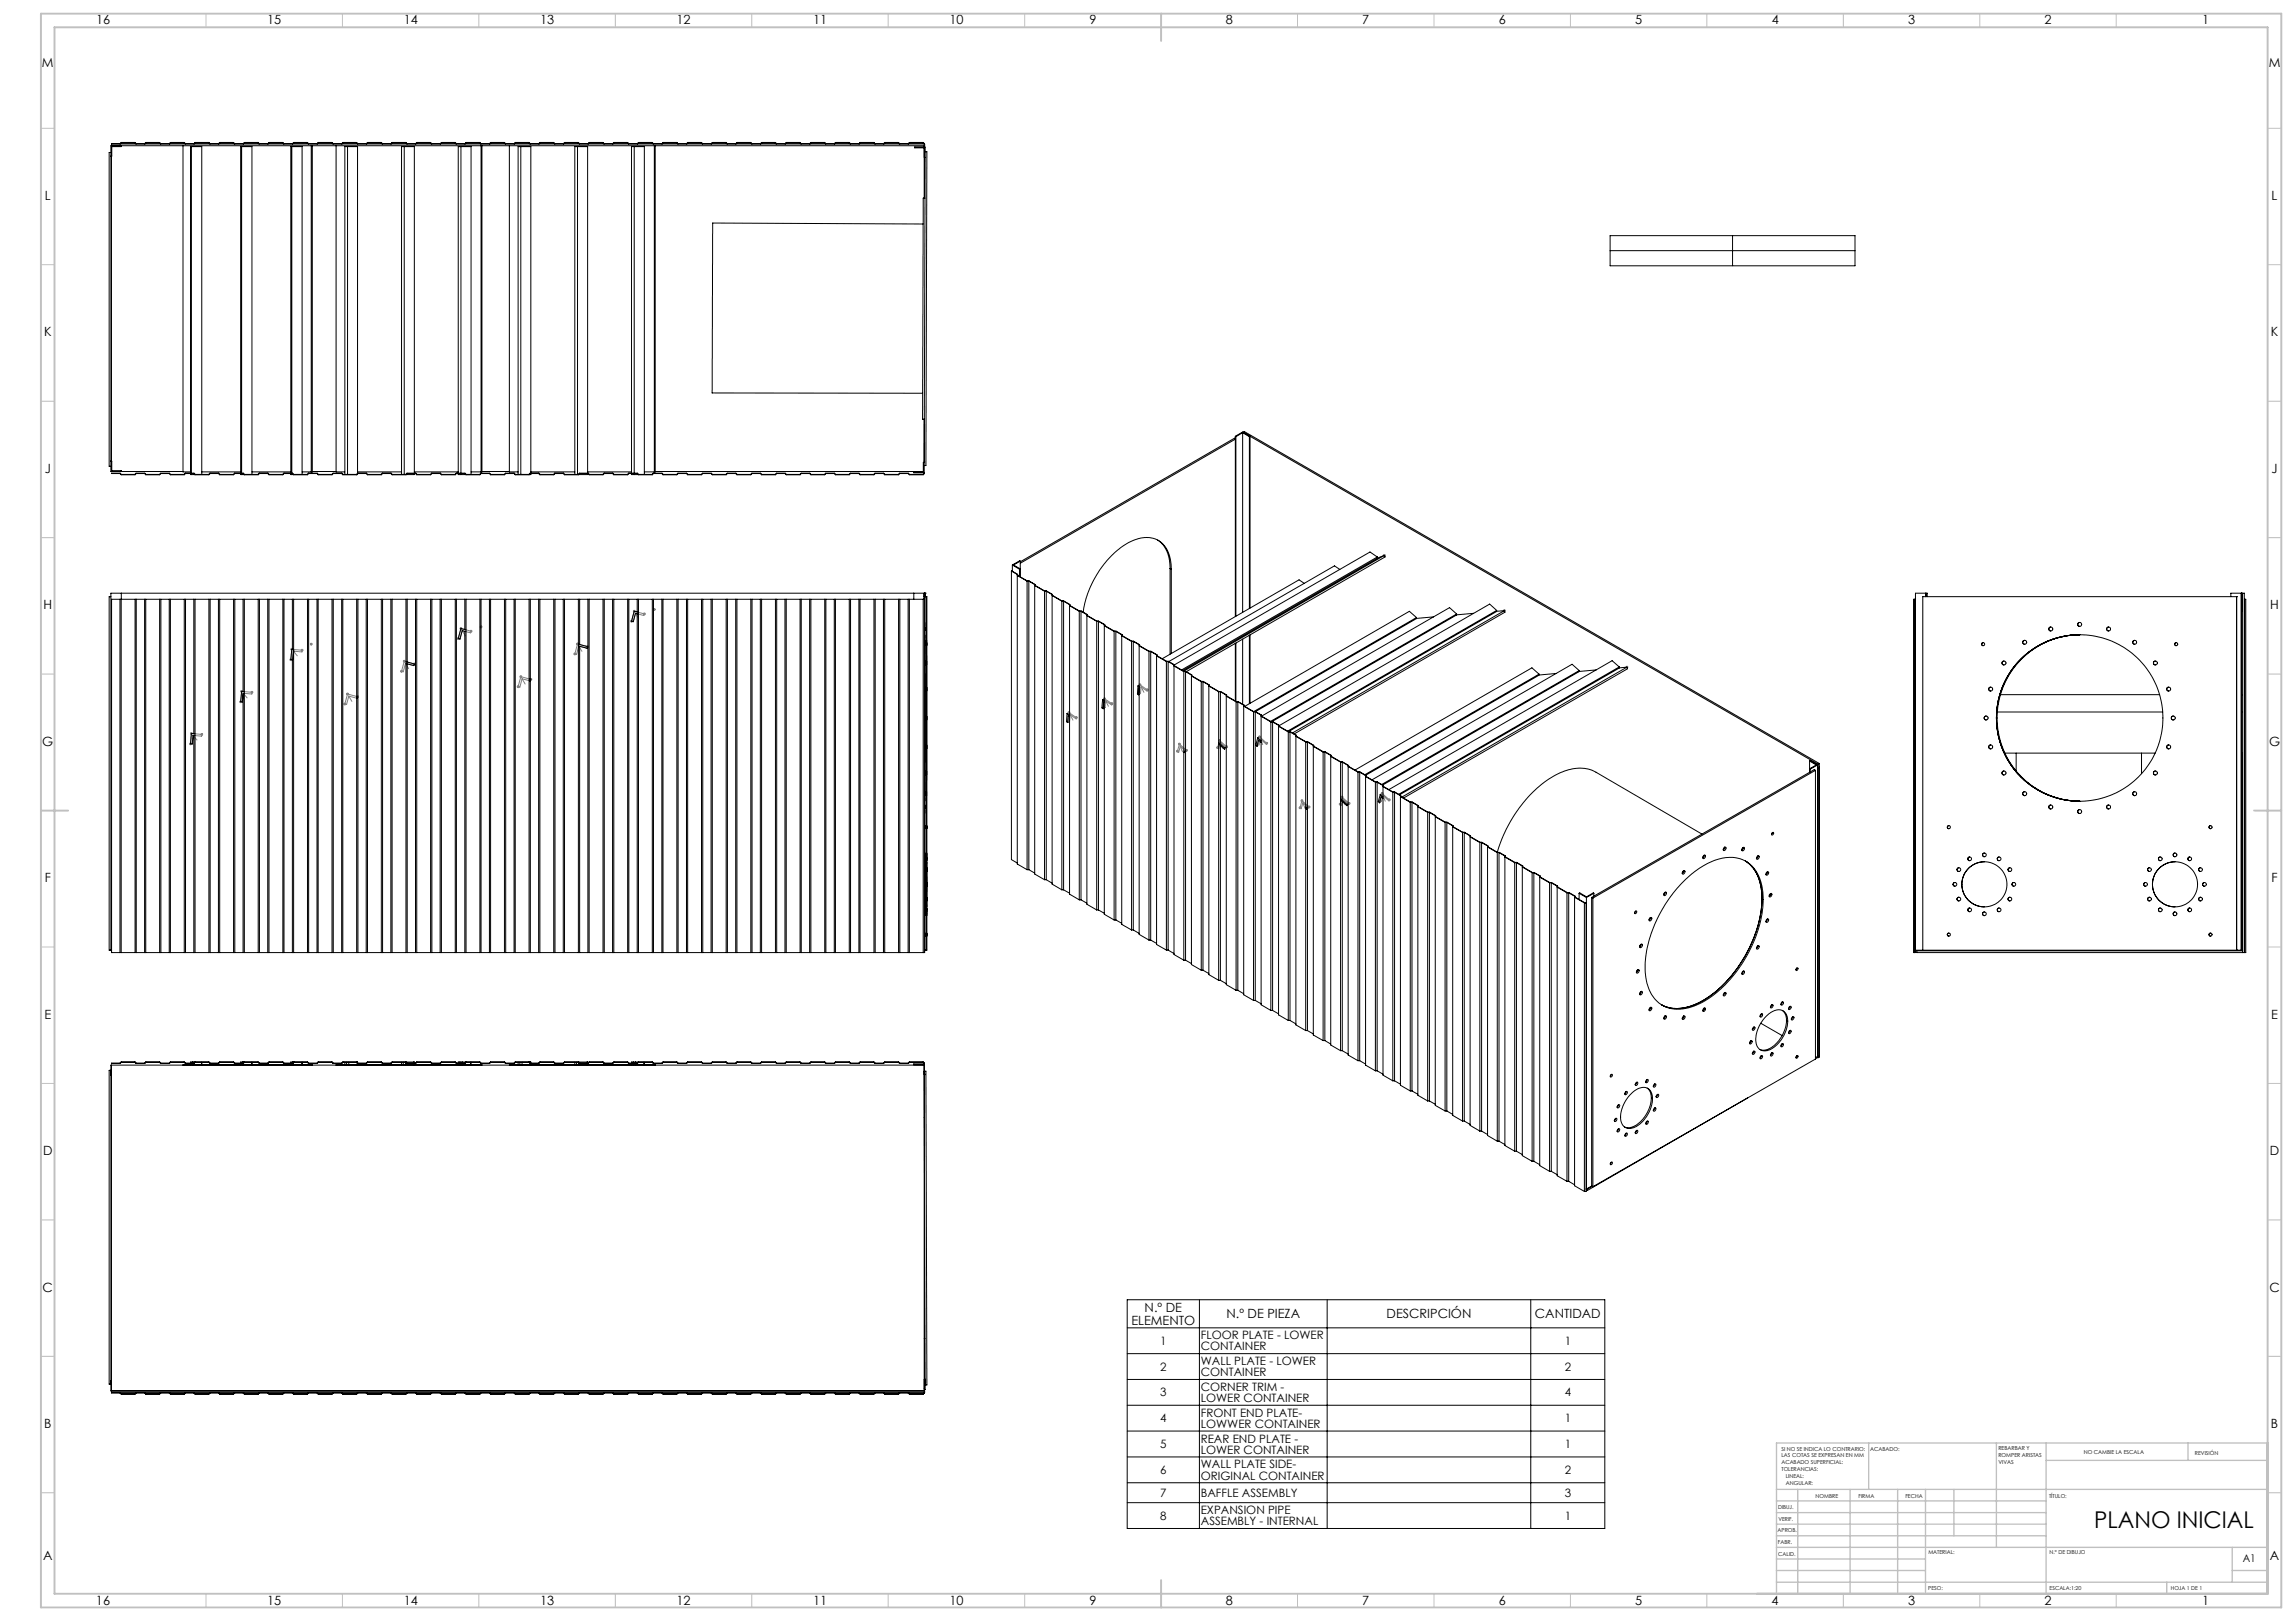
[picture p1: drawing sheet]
<svg xmlns="http://www.w3.org/2000/svg" width="841mm" height="594mm" viewBox="0 0 841 594" stroke-linecap="round" stroke-linejoin="round" font-family="sans-serif">
<defs><g id="words">
<text font-size="8.5" x="767.4" y="559.8">PLANO INICIAL</text>
<g font-size="4.7">
<text x="35.2" y="9">16</text>
<text x="97.9" y="9">15</text>
<text x="147.9" y="9">14</text>
<text x="197.9" y="9">13</text>
<text x="247.9" y="9">12</text>
<text x="297.9" y="9">11</text>
<text x="347.9" y="9">10</text>
<text x="399.2" y="9">9</text>
<text x="449.2" y="9">8</text>
<text x="499.2" y="9">7</text>
<text x="549.2" y="9">6</text>
<text x="599.2" y="9">5</text>
<text x="649.2" y="9">4</text>
<text x="699.2" y="9">3</text>
<text x="749.2" y="9">2</text>
<text x="807" y="9">1</text>
<text x="15.4" y="24.7">M</text>
<text x="831.4" y="24.7">M</text>
<text x="16.5" y="73.3">L</text>
<text x="832.4" y="73.3">L</text>
<text x="16.1" y="123.3">K</text>
<text x="832.1" y="123.3">K</text>
<text x="16.4" y="173.2">J</text>
<text x="832.4" y="173.2">J</text>
<text x="15.9" y="223.3">H</text>
<text x="831.9" y="223.3">H</text>
<text x="15.5" y="273.3">G</text>
<text x="831.5" y="273.3">G</text>
<text x="16.4" y="323.3">F</text>
<text x="832.4" y="323.3">F</text>
<text x="16.3" y="373.3">E</text>
<text x="832.3" y="373.3">E</text>
<text x="15.8" y="423.2">D</text>
<text x="831.8" y="423.2">D</text>
<text x="15.6" y="473.3">C</text>
<text x="831.6" y="473.3">C</text>
<text x="414.6" y="485.4">ELEMENTO</text>
<text x="419.4" y="480.9">N.º DE</text>
<text x="449.4" y="483.1">N.º DE PIEZA</text>
<text x="508.1" y="483.1">DESCRIPCIÓN</text>
<text x="562.5" y="483.1">CANTIDAD</text>
<text x="16.2" y="523.3">B</text>
<text x="832.2" y="523.3">B</text>
<text x="15.8" y="571.8">A</text>
<text x="831.8" y="571.8">A</text>
<text x="35.2" y="588">16</text>
<text x="97.9" y="588">15</text>
<text x="147.9" y="588">14</text>
<text x="197.9" y="588">13</text>
<text x="247.9" y="588">12</text>
<text x="297.9" y="588">11</text>
<text x="347.9" y="588">10</text>
<text x="399.2" y="588">9</text>
<text x="449.2" y="588">8</text>
<text x="499.2" y="588">7</text>
<text x="549.2" y="588">6</text>
<text x="599.2" y="588">5</text>
<text x="649.2" y="588">4</text>
<text x="699.2" y="588">3</text>
<text x="749.2" y="588">2</text>
<text x="807" y="588">1</text>
</g>
<g font-size="4.2">
<text x="440" y="490.8">FLOOR PLATE - LOWER</text>
<text x="425.1" y="492.8">1</text>
<text x="440" y="494.9">CONTAINER</text>
<text x="573.4" y="492.8">1</text>
<text x="425.1" y="502.3">2</text>
<text x="440" y="500.2">WALL PLATE - LOWER</text>
<text x="573.4" y="502.3">2</text>
<text x="440" y="504.3">CONTAINER</text>
<text x="440" y="509.7">CORNER TRIM -</text>
<text x="425.1" y="511.7">3</text>
<text x="440" y="513.8">LOWER CONTAINER</text>
<text x="573.4" y="511.7">4</text>
<text x="425.1" y="521.2">4</text>
<text x="440" y="519.1">FRONT END PLATE-</text>
<text x="573.4" y="521.2">1</text>
<text x="440" y="523.2">LOWWER CONTAINER</text>
<text x="425.1" y="530.6">5</text>
<text x="440" y="528.6">REAR END PLATE -</text>
<text x="440" y="532.7">LOWER CONTAINER</text>
<text x="573.4" y="530.6">1</text>
<text x="440" y="538.1">WALL PLATE SIDE-</text>
<text x="425.1" y="540.1">6</text>
<text x="440" y="542.2">ORIGINAL CONTAINER</text>
<text x="573.4" y="540.1">2</text>
<text x="425.1" y="548.5">7</text>
<text x="440" y="548.5">BAFFLE ASSEMBLY</text>
<text x="573.4" y="548.5">3</text>
<text x="425.1" y="556.9">8</text>
<text x="440" y="554.8">EXPANSION PIPE</text>
<text x="573.4" y="556.9">1</text>
<text x="440" y="558.9">ASSEMBLY - INTERNAL</text>
</g>
<text font-size="3.9" x="821.9" y="572.5">A1</text>
<g font-size="2">
<text x="652.8" y="531.6">SI NO SE INDICA LO CONTRARIO:</text>
<text x="685.4" y="531.6">ACABADO:</text>
<text x="732.3" y="531.5">REBARBAR Y</text>
<text x="732.3" y="534">ROMPER ARISTAS</text>
<text x="763.6" y="533">NO CAMBIE LA ESCALA</text>
<text x="804.3" y="533.2">REVISIÓN</text>
<text x="652.8" y="534.1">LAS COTAS SE EXPRESAN EN MM</text>
<text x="652.8" y="536.6">ACABADO SUPERFICIAL:</text>
<text x="652.8" y="539.1">TOLERANCIAS:</text>
<text x="732.3" y="536.5">VIVAS</text>
<text x="654.4" y="541.6">LINEAL:</text>
<text x="654.4" y="544.1">ANGULAR:</text>
<text x="665.3" y="549">NOMBRE</text>
<text x="681" y="548.9">FIRMA</text>
<text x="698.2" y="548.9">FECHA</text>
<text x="750.9" y="548.9">TÍTULO:</text>
<text x="651.6" y="553.1">DIBUJ.</text>
<text x="651.7" y="557.3">VERIF.</text>
<text x="651.4" y="561.4">APROB.</text>
<text x="651.5" y="565.8">FABR.</text>
<text x="706.6" y="569.5">MATERIAL:</text>
<text x="751.1" y="569.5">N.º DE DIBUJO</text>
<text x="651.7" y="570.1">CALID.</text>
<text x="706.6" y="582.5">PESO:</text>
<text x="751.1" y="582.6">ESCALA:1:20</text>
<text x="795.5" y="582.6">HOJA 1 DE 1</text>
</g>
</g></defs>
<g fill="none" stroke="#808080" stroke-width=".37">
<path d="M506.8 203.5h1M506.9 203.2l.7 .7M507.3 203v1M507.6 203.2l-.7 .7M106.4 237.9h1M106.6 237.6l.7 .7M106.9 237.4v1M106.9 237.9l3.8 .4v.6l-3.2-.3-.3 3.2-.6-.1zM107.3 237.6l-.7 .7M110.2 238.3h1M110.3 237.9l.8 .7M110.7 237.8v1"/>
<path d="M111.1 237.9l-.8 .7M113.6 236h.9M113.7 235.7l.7 .7M114.1 235.5v1.1M114.4 235.7l-.7 .7M167.4 234h1.1M167.6 233.6l.7 .7M167.9 233.5v1M168.3 233.6l-.7 .7M168.4 230.3h1M168.6 230l.7 .7M168.9 229.8v1"/>
<path d="M168.9 230.3l3.7 1-.2 .6-3-.8-.8 3.1-.7-.2zM169.3 230l-.7 .7M172.1 231.3h1M172.3 231l.7 .7M172.6 230.8v1M173 231l-.7 .7M175.8 229.7h1M175.9 229.3l.7 .7M176.3 229.2v1M176.6 229.3l-.7 .7M210.1 239.6h1.1M210.3 239.3l.7 .7"/>
<path d="M210.6 239.1v1M211 239.3l-.7 .7M211.1 236h1M211.3 235.6l.7 .7M211.6 235.5v1M211.6 236l3.7 1-.1 .6-3.1-.9-.8 3.1-.7-.2zM212 235.6l-.7 .7M214.8 237h1M215 236.6l.7 .7M215.3 236.5v.9M215.7 236.6l-.7 .7M230.9 227.6h1.1"/>
<path d="M231.1 227.3l.7 .7M231.4 227.1v1M231.8 227.3l-.7 .7M231.9 224h1M232.1 223.6l.7 .7M232.4 223.5v1M232.4 224l3.7 1-.2 .6-3-.9-.8 3.1-.7-.2zM232.8 223.6l-.7 .7M235.6 225h1M235.8 224.6l.7 .7M236.1 224.5v1M236.5 224.6l-.7 .7"/>
<path d="M239.3 223.3h1M239.4 223l.7 .7M239.8 222.8v1.1M240.1 223l-.7 .7M550.8 223.8h1M550.9 223.4l.7 .7M551.3 223.2v1.1M551.6 223.4l-.7 .7M87.7 257.2h1M87.8 256.8l.7 .7M88 253.4h1M88.2 253l.7 .7"/>
<path d="M88.2 256.6v1.1M88.5 256.8l-.7 .7M88.5 252.9v1M88.5 253.4l3.8 .3v.6l-3.2-.2-.3 3.1h-.6zM88.9 253l-.7 .7M91.8 253.7h1M92 253.3l.7 .7M92.3 253.2v1M92.7 253.3l-.7 .7M106.1 241.7h1M106.2 241.4l.7 .7M106.6 241.2v1"/>
<path d="M106.9 241.4l-.7 .7M125.9 258h1M126 257.6l.7 .7M126.4 257.5v1M126.7 257.6l-.7 .7M126.9 254.3h.9M127 254l.7 .7M127.4 253.8v1M127.4 254.3l3.6 1-.1 .6-3.1-.8-.8 3.1-.6-.2zM127.7 254l-.7 .7M130.5 255.3h1.1M130.7 254.9l.7 .8"/>
<path d="M131 254.8v1M131.4 254.9l-.7 .8M146.6 246h1.1M146.8 245.6l.7 .7M147.1 245.5v1M147.5 245.6l-.7 .7M147.6 242.3h1M147.8 242l.7 .7M148.1 241.8v1M148.1 242.3l3.7 1-.1 .6-3.1-.8-.8 3.1-.7-.2zM148.5 242l-.7 .7M151.3 243.3h1"/>
<path d="M151.5 243l.7 .7M151.8 242.8v1M152.2 243l-.7 .7M189.4 251.6h1M189.5 251.3l.7 .7M189.9 251.1v1.1M190.2 251.3l-.7 .7M190.4 248h.9M190.5 247.6l.7 .7M190.9 248l3.6 .9-.1 .6-3.1-.8-.8 3.1-.6-.2zM190.9 247.5v1M191.2 247.6l-.7 .7"/>
<path d="M194 248.9h1.1M194.2 248.6l.7 .7M194.5 248.5v.9M194.9 248.6l-.7 .7M404 259h1M404.1 258.6l.7 .8M404.2 256h1M404.4 255.7l.7 .7M404.5 258.5v1M404.7 256l2.7 1.8v.5l-2.3-1.5-.1 2.5-.5-.3zM404.7 255.5v1M404.8 258.6l-.7 .8"/>
<path d="M405.1 255.7l-.7 .7M406.9 257.8h1M407.1 257.5l.7 .7M407.4 257.3v1M407.8 257.5l-.7 .7M417 253.9h1M417.2 253.5l.7 .7M417.2 250.9h1.1M417.4 250.6l.7 .7M417.5 253.4v1M417.7 250.4v1M417.7 250.9l2.7 1.9v.5l-2.3-1.6-.2 2.5-.4-.3z"/>
<path d="M417.9 253.5l-.7 .7M418.1 250.6l-.7 .7M419.9 252.8h1M420.1 252.4l.7 .7M420.4 252.3v1M420.8 252.4l-.7 .7M595.7 244.5h1M595.8 244.1l.7 .7M596.2 244v1M596.5 244.1l-.7 .7M69.3 272.6h1M69.5 272.2l.7 .7"/>
<path d="M69.6 268.8h1.1M69.8 268.4l.7 .7M69.8 272.1v1M70.1 268.3v1M70.1 268.8l3.8 .3v.7l-3.2-.3-.3 3.1h-.6zM70.2 272.2l-.7 .7M70.5 268.4l-.7 .7M73.4 269.1h1M73.6 268.8l.7 .7M73.9 268.6v1M74.3 268.8l-.7 .7M391 264.1h1"/>
<path d="M391.2 263.7l.7 .7M391.2 261.1h1.1M391.4 260.8l.7 .7M391.5 263.6v1M391.7 260.6v1M391.7 261.1l2.7 1.9v.4l-2.3-1.5-.2 2.5-.4-.3zM391.9 263.7l-.7 .7M392.1 260.8l-.7 .7M393.9 263h1M394.1 262.6l.7 .7M394.4 262.4v1M394.8 262.6l-.7 .7"/>
<path d="M431 275.3h1M431.1 274.9l.7 .7M431.5 274.8v1M431.7 272.7h1M431.8 274.9l-.7 .7M431.8 272.3l.7 .7M432.2 272.2v.9M432.2 272.7l2.6 2.2-.1 .5-2.2-1.9-.6 2.2-.4-.4zM432.5 272.3l-.7 .7M434.3 274.9h1M434.4 274.6l.8 .7M434.8 274.5v1"/>
<path d="M435.2 274.6l-.8 .7M445.7 274h1M445.8 273.6l.7 .7M446.2 273.4v1.1M446.4 271.3h1M446.5 273.6l-.7 .7M446.5 271l.8 .7M446.9 271.3l2.6 2.3-.1 .5-2.2-1.9-.6 2.1-.4-.3zM446.9 270.9v.9M447.3 271l-.8 .7M449 273.6h1M449.1 273.3l.8 .7"/>
<path d="M449.5 273.1v1M449.9 273.3l-.8 .7M460.4 272.6h1M460.6 272.3l.7 .7M460.9 272.1v1M461.1 270h1M461.2 269.7l.7 .7M461.3 272.3l-.7 .7M461.6 270l2.6 2.3-.1 .5-2.2-1.9-.6 2.1-.4-.4zM461.6 269.5v1M461.9 269.7l-.7 .7M463.7 272.3h1"/>
<path d="M463.8 272l.7 .7M464.2 271.8v1M464.5 272l-.7 .7M475.9 296h1M476 295.7l.7 .7M476.4 295.5v1M476.6 293.4h1M476.7 295.7l-.7 .7M476.7 293l.7 .8M477.1 293.4l2.6 2.3-.1 .4-2.2-1.9-.6 2.2-.4-.4zM477.1 292.9v1M477.4 293l-.7 .8"/>
<path d="M479.2 295.7h1M479.4 295.3l.7 .7M479.7 295.2v1M480.1 295.3l-.7 .7M490.6 294.7h1M490.7 294.3l.8 .7M491.1 294.2v1M491.3 292.1h1M491.5 294.3l-.8 .7M491.5 291.7l.7 .7M491.8 291.6v1M491.8 292.1l2.6 2.3-.1 .4-2.2-1.9-.6 2.2-.4-.4z"/>
<path d="M492.2 291.7l-.7 .7M493.9 294.4h1M494 294l.7 .7M494.4 293.9v1M494.7 294l-.7 .7M505.3 293.4h1M505.4 293l.7 .7M505.8 292.9v1M506 290.8h1M506.1 293l-.7 .7M506.1 290.4l.7 .7M506.5 290.8l2.6 2.3-.1 .4-2.2-1.9-.6 2.2-.4-.4z"/>
<path d="M506.5 290.3v.9M506.8 290.4l-.7 .7M508.6 293.1h1M508.7 292.7l.7 .7M509.1 292.6v1M509.4 292.7l-.7 .7"/>
</g>
<g fill="none" stroke="#000" stroke-width=".37">
<path d="M40.6 55.9h-.6v115h.6M40.9 57.2v111.8M40.9 52.8h297.9v.6h-298.2v119.4h26.5M44.1 52.8l.3-.4h5l.4 .4M44.4 53.4v.3h-3.4v3.5h-.4M53.1 52.8l.4-.4h5l.3 .4M62.1 52.8l.4-.4h5l.4 .4M67.1 53.4v119.5h2.7M70.1 53.7v119.7M71.2 52.8l.3-.4h5l.4 .4M80.2 52.8l.4-.4h4.9l.4 .4M88.5 53.7v119.7"/>
<path d="M89.2 52.8l.4-.4h4.9l.4 .4M98.2 52.8l.4-.4h5l.4 .4M106.9 53.7v119.7M107.2 52.8l.4-.4h5l.4 .4M114.1 53.4v119.5M114.4 53.4v119.5h-3.7M116.3 52.8l.4-.4h4.9l.4 .4M123.2 53.4v119.5h3.2M125.3 52.8l.4-.4h4.9l.5 .4M127.4 53.7v120.1M134.3 52.8l.4-.4h5l.4 .4M143.3 52.8l.5-.4h4.9l.4 .4"/>
<path d="M148.1 53.7v120.1M152.4 52.8l.4-.4h4.9l.4 .4M161.4 52.8l.4-.4h5l.3 .4M168.9 53.7v119.7M170.4 52.8l.4-.4h5l.4 .4M176.3 53.4v119.5M176.6 53.4v119.5h-4M179.5 52.8l.3-.4h5l.4 .4M186.7 53.4v119.5h3.2M188.5 52.8l.4-.4h4.9l.4 .4M190.9 53.7v120.1M197.5 52.8l.4-.4h4.9l.5 .4"/>
<path d="M206.5 52.8l.4-.4h5l.4 .4M211.6 53.7v120.1M215.5 52.8l.5-.4h4.9l.4 .4M224.6 52.8l.4-.4h4.9l.4 .4M232.4 53.7v119.7M233.6 52.8l.4-.4h5l.4 .4M239.8 53.4v119.5M240.1 53.4v119.5h-4M242.6 52.8l.4-.4h5l.4 .4M251.7 52.8l.4-.4h4.9l.4 .4M260.7 52.8l.4-.4h4.9l.5 .4M269.7 52.8l.4-.4h5l.4 .4"/>
<path d="M278.7 52.8l.5-.4h4.9l.4 .4M287.8 52.8l.4-.4h4.9l.4 .4M296.8 52.8l.4-.4h5l.3 .4M305.8 52.8l.4-.4h5l.4 .4M314.9 52.8l.3-.4h5l.4 .4M323.9 52.8l.4-.4h4.9l.4 .4M332.9 52.8l.4-.4h4.9l.6 .3-.5-.5h-5.1l-.4 .5h-3.1l-.4-.5h-5.1l-.5 .5h-3l-.4-.5h-5.1l-.5 .5h-3l-.5-.5h-5.1l-.4 .5h-3.1l-.4-.5h-5.1l-.4 .5h-3.1l-.4-.5h-5.1l-.4 .5h-3.1l-.4-.5h-5.1l-.5 .5h-3l-.5-.5h-5l-.5 .5h-3l-.5-.5h-5.1l-.4 .5h-3.1l-.4-.5h-5.1l-.4 .5h-3.1l-.5-.5h-5l-.5 .5h-3l-.5-.5h-5l-.5 .5h-3.1l-.4-.5h-5.1l-.4 .5h-3.1l-.4-.5h-5.1l-.5 .5h-3l-.5-.5h-5l-.5 .5h-3l-.5-.5h-5.1l-.4 .5h-3.1l-.4-.5h-5.1l-.4 .5h-3.1l-.4-.5h-5.1l-.4 .5h-3.1l-.4-.5h-5.1l-.5 .5h-3l-.5-.5h-5.1l-.4 .5h-3l-.5-.5h-5.1l-.4 .5h-3.1l-.4-.5h-5.1l-.5 .5h-3l-.5-.5h-5l-.5 .5h-3l-.5-.5h-5.1l-.4 .5h-3.1l-.4-.5h-5.1l-.4 .5h-3.1l-.4-.5h-5.1l-.5 .5h-3l-.5-.5h-5l-.5 .5h-3l-.5-.5h-5.1l-.4 .5h-3.1l-.4-.5h-5.1l-.5 .5h-3l-.4-.5h-5.1l-.5 .5h-3l-.5-.5h-5.1l-.4 .5h-3.1l-.4-.5h-5.1l-.4 .5h-3.1l-.4-.5h-5.1l-.4 .5h-3.1v.7M338.7 53.4v.5M338.7 57.7h.3M339 57.7l-.3 111.7h-.4v3.5h-3.4v.3h3.8v-19.6h-.6v-3.1l.2-77.9h.6M339 57.7v-3.8h-3.8v.3h3.5v18.4M339 55.6h.7l-.4 115h-.6"/>
<path d="M338.3 82.1l-77.1-.4-.3 61.4v.9l77.2 .1M590 86.4h89.8v11h-89.8zM590 91.9h89.8M634.9 86.4v11M452.7 159.9l2.7-1.6 2.7 1.6M452.7 159.9l.2 .1M452.7 159.9v66M455.4 158.6l2.4 1.4M455.4 158.6l-2.5 1.4M455.4 158.6v65.8M458.1 159.9l-.3 .1M458.1 159.9v62.9"/>
<path d="M40.6 169h.4v3.5h3.4v.3M40.9 173.4h3.1l.4 .4h5l.4-.4h3.3l.4 .4h5l.4-.4h3.2l.4 .4h5l.4-.4h3.2l.4 .4h5l.4-.4h3.2l.5 .4h4.9l.5-.4h3.1l.5 .4h4.9l.5-.4h3.2l.4 .4h5l.4-.4h3.2l.4 .4h5l.4-.4h3.2l.5 .4h4.9l.5-.4h3.1l.5 .4h4.9l.5-.4h3.2l.4 .4h5l.4-.4h3.2l.5 .4h4.9l.5-.4h3.1l.5 .4h4.9l.5-.4h3.2l.4 .4h5l.4-.4h3.2l.4 .4h5l.4-.4h3.2l.4 .4h5l.4-.4h3.2l.5 .4h4.9l.5-.4h3.1l.5 .4h4.9l.5-.4h3.2l.4 .4h5l.4-.4h3.2l.5 .4h4.9l.5-.4h3.1l.5 .4h4.9l.5-.4h3.2l.4 .4h5l.4-.4h3.2l.4 .4h5l.4-.4h3.2l.5 .4h4.9l.5-.4h3.1l.5 .4h4.9l.5-.4h3.2l.4 .4h5l.4-.4h3.2l.5 .4h4.9l.5-.4h3.1l.5 .4h4.9l.5-.4h3.2l.4 .4h5l.4-.4h3.2l.4 .4h5l.4-.4h3.2l.4 .4h5l.4-.4h3.2l.5 .4h4.9l.5-.4h3.1l.5 .4h4.9l.6-.3-.5 .5h-5.1l-.4-.5h-3.1l-.4 .5h-5.1l-.5-.5h-3l-.4 .5h-5.1l-.5-.5h-3l-.5 .5h-5.1l-.4-.5h-3.1l-.4 .5h-5.1l-.4-.5h-3.1l-.4 .5h-5.1l-.4-.5h-3.1l-.4 .5h-5.1l-.5-.5h-3l-.5 .5h-5l-.5-.5h-3l-.5 .5h-5.1l-.4-.5h-3.1l-.4 .5h-5.1l-.4-.5h-3.1l-.5 .5h-5l-.5-.5h-3l-.5 .5h-5l-.5-.5h-3.1l-.4 .5h-5.1l-.4-.5h-3.1l-.4 .5h-5.1l-.5-.5h-3l-.5 .5h-5l-.5-.5h-3l-.5 .5h-5.1l-.4-.5h-3.1l-.4 .5h-5.1l-.4-.5h-3.1l-.4 .5h-5.1l-.4-.5h-3.1l-.4 .5h-5.1l-.5-.5h-3l-.5 .5h-5.1l-.4-.5h-3l-.5 .5h-5.1l-.4-.5h-3.1l-.4 .5h-5.1l-.5-.5h-3l-.5 .5h-5l-.5-.5h-3l-.5 .5h-5.1l-.4-.5h-3.1l-.4 .5h-5.1l-.4-.5h-3.1l-.4 .5h-5.1l-.5-.5h-3l-.5 .5h-5l-.5-.5h-3l-.5 .5h-5.1l-.4-.5h-3.1l-.4 .5h-5.1l-.5-.5h-3l-.4 .5h-5.1l-.5-.5h-3l-.5 .5h-5.1l-.4-.5h-3.1l-.4 .5h-5.1l-.4-.5h-3.1l-.4 .5h-5.1l-.4-.5zM69.8 173.4v-119.7h4.1v120.1M69.8 173.5v.4h1.6M70.1 173.5v.4M73.9 172.9h14.3M88.2 173.4v-119.7h4.1v120.1M88.2 173.5v.4h1.3M88.5 173.5v.4M92.3 172.9h14.3M106.6 173.4v-119.7h4.1v120.1M106.6 173.5v.4h.9"/>
<path d="M106.9 173.5v.4M114.4 172.8h8.8M131 173.5v-119.8h-4.6v120.1M131 173.7l-.2 .2M131 172.9h16.1M151.8 173.4v-119.7h-4.7v120.1M151.8 173.5v.4h-3M151.8 172.9h16.1M167.9 173.4v-119.7h4.7v120.1M167.9 173.5v.4h2.8M168.9 173.5v.4M176.6 172.8h10.1"/>
<path d="M194.5 173.4v-119.7h-4.6v120.1M194.5 173.5v.4h-.5M194.5 172.9h16.1M215.3 173.4v-119.7h-4.7v120.1M215.3 173.5v.4h-3.3M215.3 172.9h16.1M231.4 173.4v-119.7h4.7v120.1M231.4 173.5v.4h2.5M232.4 173.5v.4M240.1 172.8h98.2M452.7 160.9l-78.8 45.5M452.7 160.4l-78.8 45.5"/>
<path d="M452.9 160v65.8M457.8 160v62.9M424.2 197.9a11.5 11.5 0 0 1 4.6 10.4M40.6 218.6h-.6v129.6h.9M44 219.6v129.5M44.4 217.4v131.7M49.5 219.6v129.5M49.9 219.6v129.5M53 219.6v129.5M53.4 219.6v129.5M58.5 219.6v129.5M58.9 219.6v129.5"/>
<path d="M62 219.6v129.5M62.4 219.6v129.5M67.5 219.6v129.5M68 219.6v129.5M71 219.6v49.2M71.5 219.6v129.5M76.6 219.6v129.5M77 219.6v129.5M80 219.6v129.5M80.5 219.6v129.5M85.6 219.6v129.5M86 219.6v129.5"/>
<path d="M89.1 219.6v33.8M89.5 219.6v129.5M94.6 219.6v129.5M95.1 219.6v129.5M98.1 219.6v129.5M98.6 219.6v129.5M103.6 219.6v129.5M104.1 219.6v129.5M107.1 219.6v18.3M107.6 219.6v129.5M112.7 219.6v129.5M113.1 219.6v129.5"/>
<path d="M116.2 219.6v129.5M116.6 219.6v129.5M121.7 219.6v129.5M122.1 219.6v129.5M125.2 219.6v129.5M125.6 219.6v129.5M130.7 219.6v129.5M131.2 219.6v129.5M134.2 219.6v129.5M134.7 219.6v129.5M139.7 219.6v129.5M140.2 219.6v129.5"/>
<path d="M143.2 219.6v129.5M143.7 219.6v129.5M148.8 219.6v129.5M149.2 219.6v23M152.3 219.6v129.5M152.7 219.6v129.5M157.8 219.6v129.5M158.3 219.6v129.5M161.3 219.6v129.5M161.7 219.6v129.5M166.8 219.6v129.5M167.3 219.6v129.5"/>
<path d="M170.3 219.6v11.1M170.8 219.6v129.5M175.9 219.6v129.5M176.3 219.6v129.5M179.4 219.6v129.5M179.8 219.6v129.5M184.9 219.6v129.5M185.3 219.6v129.5M188.4 219.6v129.5M188.8 219.6v129.5M193.9 219.6v129.5M194.3 219.6v29.3"/>
<path d="M197.4 219.6v129.5M197.8 219.6v129.5M202.9 219.6v129.5M203.4 219.6v129.5M206.4 219.6v129.5M206.9 219.6v129.5M211.9 219.6v129.5M212.4 219.6v16.6M215.4 219.6v129.5M215.9 219.6v129.5M221 219.6v129.5M221.4 219.6v129.5"/>
<path d="M224.5 219.6v129.5M224.9 219.6v129.5M230 219.6v129.5M230.4 219.6v129.5M233.5 219.6v4.7M234 219.6v129.5M239 219.6v129.5M239.5 219.6v129.5M242.5 219.6v129.5M243 219.6v129.5M248 219.6v129.5M248.5 219.6v129.5"/>
<path d="M251.6 219.6v129.5M252 219.6v129.5M257.1 219.6v129.5M257.5 219.6v129.5M260.6 219.6v129.5M261 219.6v129.5M266.1 219.6v129.5M266.6 219.6v129.5M269.6 219.6v129.5M270.1 219.6v129.5M275.1 219.6v129.5M275.6 219.6v129.5"/>
<path d="M278.6 219.6v129.5M279.1 219.6v129.5M284.2 219.6v129.5M284.6 219.6v129.5M287.7 219.6v129.5M288.1 219.6v129.5M293.2 219.6v129.5M293.6 219.6v129.5M296.7 219.6v129.5M297.1 219.6v129.5M302.2 219.6v129.5M302.6 219.6v129.5"/>
<path d="M305.7 219.6v129.5M306.1 219.6v129.5M311.2 219.6v129.5M311.7 219.6v129.5M314.7 219.6v129.5M315.2 219.6v129.5M320.3 219.6v129.5M320.7 219.6v129.5M323.7 219.6v129.5M324.2 219.6v129.5M329.3 219.6v129.5M329.7 219.6v129.5"/>
<path d="M332.8 219.6v129.5M333.2 219.6v129.5M334.9 217.4v2.2M338.3 219.6v129.5M338.7 217.4h.1M338.7 218.6h1v129.6h-.9M338.7 217.4v2.2M339 217.4h.1M339 217.4h-298.4v130.8M339 217.4v1.2M339.3 218.6v129.6M370.6 209.3l2.3 1.2v.3l3.5 2.1h.6l2.3 1.3v.3l3.5 2h.6l2.3 1.3v.4l3.5 2h.6l2.3 1.3v.4l3.5 2h.6l2.3 1.3v.4l3.5 2h.6l2.2 1.3v.4l3.5 2h.7l2.2 1.3v.3l3.5 2h.7l2.2 1.3v.4l3.5 2h.6l2.3 1.4v.3l3.5 2h.6l2.3 1.3"/>
<path d="M370.6 209.3l2.2 1.2v106.1l3.6 2.1M370.6 209.3v105.7l2.2 1.3M371 207v2.3M371 207l2.7 1.6M372.8 210.9l3.6 2M373.7 208.6v2.6M373.9 205.6v5.8M373.9 205.6l-2.5 1.4 2.5 1.5-.2 .1M373.9 205.6l-.2-.1-2.7 1.5M376.4 212.9h.6M376.4 212.9v105.8M377 212.9l2.2 1.3v106.1l3.6 2.1"/>
<path d="M377 212.9v105.8M379.2 214.6l3.6 2M382.8 216.6h.6M382.8 216.6v105.8M383.4 216.6l2.2 1.3v106.1l3.5 2.1M383.4 216.6v105.8M385.6 218.2l3.5 2.1M428.8 208.3l.4 .3M428.8 208.3v31.4M429.2 208.6a11.2 11.2 0 0 0-5.3-10.9 12.8 12.8 0 0 0-12.5 2.5 37.2 37.2 0 0 0-14.5 24.1M429.2 208.6v30.9M477.9 213.8l-1.9-1.3-50.1 28.9"/>
<path d="M491 208.7l-2-1.3-60.7 35M504.7 204.6l-71.3 41.1M504.7 204.1l-2.7-1.8-71.6 41.3M504.7 204.1l-71.7 41.4M504.7 204.1v.5M507.3 203.5l-2.6 1M507.3 203.5l-73.5 42.4M507.3 203.5l.3 .6-72.9 42M701.2 219.6h.6v129.5h-.6zM701.6 219.6v129.5M701.8 219.6v129.5M705.7 217.4v1.2"/>
<path d="M705.8 217.4v1.2M706.2 218.6v-1.2h-4.3v130.8h119.9M817.5 218.6v-1.2h4.9v131.7M819.6 218.6h.1M819.6 218.6h-115v129.6M819.6 218.6v129.6M821.3 217.4v130.8M821.5 217.4v5.9M821.8 217.4v131.7M822.4 219.6h.6v129.5h-120.6v-.7h119.4M822.5 219.6v129.5M107.5 238.6h.1"/>
<path d="M107.5 238l-.6-.1-.3 3.8 .6 .1 .3-3.2M170.3 231.3v117.8M170.7 230.8l-1.8-.5-1 3.7 .7 .2 .8-3.1 1.3 .4M212 236.1l3.3 .9-.1 .6-3.1-.9-.1 .3M212.4 236.8v112.3M233.5 224.9v124.2M233.9 224.4l-1.5-.4-1 3.6 .7 .2 .8-3.1 1 .3M339.4 235.5v1.1zM339.4 234.7v1.4zM339.4 229.8v1.4zM339.5 232.6v61zM339.5 228.1v1.4z"/>
<path d="M339.5 229.8v1.4zM339.5 234.7v1.4zM339.6 235.5v1.1zM389.1 220.3h.6M389.1 220.3v105.8M389.7 220.3l2.2 1.3v106.1l3.6 2M389.7 220.3v105.8M391.9 221.9l3.6 2.1M395.5 224h.6M395.5 224v105.7M396.1 224l2.2 1.2v106.2l3.6 2M396.1 224v105.7"/>
<path d="M398.3 225.6l3.6 2.1M401.9 227.7h.6M401.9 227.7v105.7M402.5 227.7l2.2 1.2v106.1l3.6 2.1M402.5 227.7v105.7M404.7 229.3l3.6 2.1M408.3 231.4h.6M408.3 231.4v105.7M408.9 231.4l2.2 1.2v106.1l3.6 2.1M408.9 231.4v105.7M411.1 233l3.6 2M414.7 235h.6"/>
<path d="M414.7 235v105.8M415.3 235l2.1 1.3v106.1l3.6 2.1M415.3 235v105.8M417.4 236.7l3.6 2M421 238.7h.7M421 238.7v105.8M421.7 238.7l2.1 1.3v106.1l3.6 2M421.7 238.7v105.8M452.7 235.8v21.1M452.9 235.6v21.4M455.4 234.2v23.8M457.8 232.8v25"/>
<path d="M458.1 232.6v25.1M519.1 226.3l-2.6-2.3-60.4 34.9M519.1 226.3l-59.7 34.5M519.1 226.3l-.1 .4-58.9 34.1M525.3 226.1l-6.3 .5M533.8 225l-2.6-2.3-68.9 39.7M533.8 225l-68.2 39.3M533.8 225l-.2 .4-67.5 39M540 224.7l-6.3 .6M548.5 223.7l-2.6-2.3-77.2 44.6M548.5 223.7l-76.7 44.2M548.5 223.7l-.1 .4-76.2 44"/>
<path d="M551.3 223.8l-2.9 .2M551.3 223.8l-77.7 44.8M551.3 223.8l.2 .5-77.3 44.7M701.8 237.6h.1M701.8 237h.1M701.8 236h.1M701.8 239.8h.1M701.8 231.9h.1M701.8 231.3h.1M701.8 230.3h.1M701.8 234.2h.1M701.8 225.6h.1"/>
<path d="M701.8 225h.1M701.8 224h.1M701.8 227.8h.1M726.7 235.5a.55 .55 0 0 0-.5 .6 .55 .55 0 0 0 .5 .5M742 234.7a.71 .71 0 0 0-.8 .7 .71 .71 0 0 0 .8 .7M751.5 229.8a.72 .72 0 0 0-.7 .7 .72 .72 0 0 0 .7 .7M762.1 228.1a.72 .72 0 0 0-.7 .7 .72 .72 0 0 0 .7 .7M762.2 232.6a30.5 30.5 0 0 0-30.4 30.5 30.5 30.5 0 0 0 30.4 30.5M772.7 229.8a.72 .72 0 0 0-.7 .7 .72 .72 0 0 0 .7 .7M782.2 234.7a.71 .71 0 0 0-.7 .7 .71 .71 0 0 0 .7 .7M797.5 235.5a.55 .55 0 0 0-.6 .6 .55 .55 0 0 0 .6 .5M821.3 223.3h.5"/>
<path d="M821.3 223.9h.5M89.1 254.3v94.8M89.5 253.4h-1l-.3 3.8h.6l.3-3.1h.4M107.1 241.8v107.3M130.8 255.2l.2 .1-.2 .6M148.8 242.5l3 .8-.1 .6-2.9-.7M149.2 243.3v105.8M194 248.8l.5 .1-.1 .6-.4-.1M194.3 249.5v99.6M339.4 251.8v1.4zM339.4 242.2v1.5zM339.5 242.2v1.5z"/>
<path d="M339.6 251.8v1.4zM404 256.4l.7 .5M404 256.4l-.2 3 .4 .3M404.3 256.3l-.3 .1M404.5 259.5l-.3 .2M404.7 257.4l-.3-.2-.2 2.5M417 251.3l-.2 3 .4 .3M417 251.3l.4 .3M417.3 251.2l-.3 .1M417.4 252.1l-.2 2.5M417.4 254.5l-.2 .1M423.8 240.3l3.6 2.1"/>
<path d="M427.4 242.4h.7M427.4 242.4v105.7M428.1 242.4l2.1 1.3v106.1l3.6 2.1M428.1 242.4v105.7M430.2 244l3.6 2.1M430.4 243.6v.4l3.5 2h.6l2.2 1.3v.4l3.6 2h.6l2.2 1.3v.3l3.6 2.1h.6l2.2 1.3v.4l6.4 3.3v.3l3.5 2.1h.6l2.3 1.2v.4M433.8 246.1h.6M433.8 246.1v105.8M434.4 246.1l2.2 1.3v106l3.6 2.1M434.4 246.1v105.8M436.6 247.7l3.6 2.1M440.2 249.8h.6"/>
<path d="M440.2 249.8v105.7M440.8 249.8l2.2 1.2v106.1l3.6 2.1M440.8 249.8v105.7M443 251.4l3.6 2.1M446.6 253.5h.6M446.6 253.5v105.7M447.2 253.5l2.2 1.2v106.1l3.6 2.1M447.2 253.5v18.8M449.4 255.1l3.6 2.1M453 257.2h.6M453 257.2v105.7M453.6 257.2l2.2 1.2v106.1l3.6 2.1"/>
<path d="M453.6 257.2v105.7M455.8 258.8l3.6 2M564 247l-2.6-2.3-64.9 37.5M564 247l-63.9 36.9M564 247l-.1 .5-63.4 36.6M570.2 246.8l-6.3 .6M578.7 245.7l-2.6-2.3-73.4 42.4M578.7 245.7l-72.4 41.8M578.7 245.7l-.1 .5-71.9 41.5M584.9 245.5l-6.3 .6M593.4 244.4l-2.6-2.3-81.8 47.2M593.4 244.4l-80.8 46.7"/>
<path d="M593.4 244.4l-.1 .5-80.4 46.3M596.2 244.5l-2.9 .3M596.2 244.5l-82.5 47.6M596.2 244.5l.2 .6-82.1 47.3M701.8 255.9h.1M701.8 243.9h.1M701.8 243.3h.1M701.8 242.3h.1M701.8 246.2h.1M701.8 253.7h.1M701.8 253.4h.1M701.8 249.5h.1"/>
<path d="M701.8 248.9h.1M701.8 248h.1M701.8 251.8h.1M701.8 255.3h.1M701.8 254.3h.1M701.8 258.2h.1M701.8 241.8h.1M729.5 251.8a.71 .71 0 0 0-.7 .7 .71 .71 0 0 0 .7 .7M733.1 254.6h58.3M734.3 242.2a.71 .71 0 0 0-.7 .8 .71 .71 0 0 0 .7 .7M740 242.1a30.2 30.2 0 0 1 22.1-9.5 30.5 30.5 0 0 0-30.5 30.5 30.5 30.5 0 0 0 30.5 30.5 30.5 30.5 0 0 1-28-18.5 30.5 30.5 0 0 1 5.9-33zM789.8 242.2a.71 .71 0 0 0-.7 .8 .71 .71 0 0 0 .7 .7"/>
<path d="M794.7 251.8a.71 .71 0 0 0-.7 .7 .71 .71 0 0 0 .7 .7M821.3 254.6h.5M71 269.5v79.6M71.4 268.9l-1.3-.1-.3 3.8h.6l.3-3.1h.7M339.4 273v1.4zM339.4 262.4v1.4zM339.6 262.4v1.4zM339.6 273v1.4zM391 261.5l-.2 3 .4 .3M391 261.5l.9 .6M391.3 261.4l-.3 .1M391.5 264.6l-.3 .2"/>
<path d="M391.9 262.6l-.5-.3-.2 2.5M433.9 275.2l.2 .2M433.9 275.8h.1M434 275.8h.1M434.1 275.4l-.1 .4M434.3 275.3l-.2 .1M446.7 272.2l2.1 1.9M446.7 272.7l2 1.8M447.2 273.2v86M448.8 274.1l-.1 .4M448.9 274.3l-.2 .2M449.1 273.9l-.3 .2"/>
<path d="M459.4 260.8h.6M459.4 260.8v105.8M460 260.8l2.1 1.3v106.1l3.6 2.1M460 260.8v105.8M460.9 270.4l-.7 2.6 .4 .4M460.9 270.4l1.2 1.1M460.9 273.3l-.3 .1M461.2 270.3l-.3 .1M462.1 272.1l-.9-.9-.6 2.2M462.1 262.5l3.6 2M462.3 262.4l3.5 2h.6l2.3 1.3v.4l3.5 2M465.7 264.5h.6"/>
<path d="M465.7 264.5v105.8M466.3 264.5l2.2 1.3v106.1l3.6 2M466.3 264.5v105.8M468.5 266.1l3.6 2.1M472.1 268.2h.6M472.1 268.2v105.7M472.2 268.1h.6l2.3 1.3v.4l3.4 2h.7l2.2 1.3v.4l6.4 3.3v.3l3.5 2.1h.6l2.3 1.3v.3l3.5 2.1h.6l2.3 1.3v.3l3.5 2.1h.6l2.3 1.2v.4l3.5 2h.6l2.2 1.3v.4l3.6 2h.6l2.2 1.3v.4l3.5 2h.7l2.2 1.3v.4l6.4 3.3v.4l3.5 2h.6l2.3 1.3v.3l6.4 3.3v.4l3.4 2h.7l2.2 1.3v.4l3.5 2h.7l5.7 3.7h.7l2.2 1.3v.4l3.5 2h.6l2.3 1.3v.3l3.5 2.1h.6l2.3 1.3v.3l3.5 2.1h.5v105.8h-.6M472.7 268.2l2.2 1.2v106.2l3.6 2M472.7 268.2v105.7M474.9 269.8l3.6 2.1M478.5 271.9h.6M478.5 271.9v105.7"/>
<path d="M479.1 271.9l2.2 1.2v106.2l3.6 2M479.1 271.9v23.9M481.3 273.5l3.6 2.1M484.9 275.6h.6M484.9 275.6v105.7M485.5 275.6l2.1 1.2v106.1l3.6 2.1M485.5 275.6v105.7M487.6 277.2l3.6 2.1M491.2 279.3h.7M491.2 279.3v105.7M491.9 279.3l2.1 1.2v106.1l3.6 2.1M491.9 279.3v13.5"/>
<path d="M663.1 278.9l2.5 1.4-2.5 1.4 .2 .2M663.1 278.9l.3-.1 2.6 1.5M663.1 278.9v4.1M666.7 279.8v107.5l-.5 .3M666.7 279.8l-.5 .2M666.7 279.8l-210.7-121.7-.5 .3 210.7 121.6M701.8 269.8h.1M701.8 269.1h.1M701.8 268.8h.1M701.8 272.6h.1M727.8 262.4a.72 .72 0 0 0-.7 .7 .72 .72 0 0 0 .7 .7M729.5 273a.72 .72 0 0 0-.7 .7 .72 .72 0 0 0 .7 .7"/>
<path d="M731.9 260.9h60.6M734.7 276h55.1M738.8 276v6.5M784.8 276v7.5M794.7 273a.72 .72 0 0 0-.7 .7 .72 .72 0 0 0 .7 .7M796.4 262.4a.72 .72 0 0 0-.7 .7 .72 .72 0 0 0 .7 .7M821.3 260.9h.5M821.3 276h.5M821.5 276v72.2M339.4 282.5v1.5zM339.4 290.1v1.5zM339.4 295v1.4z"/>
<path d="M339.5 296.7v1.4zM339.5 295v1.4zM339.5 282.5v1.5zM339.5 290.1v1.5zM478.6 295.8l.4 .3M478.6 296.3l.3 .2M478.9 296.5l.2-.1v81.2M479 296.1l-.1 .4M479.2 295.9l-.2 .2M491.3 292.7l2.4 2.1M491.3 293.5l2.3 1.7M491.9 293.7v91.3"/>
<path d="M493.7 294.8l-.1 .4M493.8 295.1l-.2 .1M494 294.6l-.3 .2M494 280.9l3.6 2.1M497.6 283h.7M497.6 283v105.7M498.3 283l2.1 1.2v106.1l3.6 2.1M498.3 283v105.7M500.4 284.5l3.6 2.1M504 286.6h.6M504 286.6v105.8M504.6 286.6l2.2 1.3v106.1l3.6 2.1"/>
<path d="M504.6 286.6v105.8M505.8 291.2l1 .9M505.8 291.2l-.7 2.6 .4 .4M505.8 294l-.3 .2M506.1 291l-.3 .2M506.8 292.6l-.7-.6-.6 2.2M506.8 288.2l3.6 2.1M510.4 290.3h.6M510.4 290.3v105.8M511 290.3l2.2 1.3v106.1l3.6 2.1M511 290.3v105.8M513.2 291.9l3.6 2.1"/>
<path d="M516.8 294h.6M516.8 294v105.8M517.4 294l2.2 1.2v106.1l3.6 2.1M517.4 294v105.8M519.6 295.6l3.6 2.1M523.2 297.7h.6M523.2 297.7v105.7M523.8 297.7l2.2 1.2v106.2l3.6 2M523.8 297.7v105.7M526 299.3l3.6 2.1M663.3 281.9v1M665.3 282.3l-81.6 46.8"/>
<path d="M665.3 282.3v105.8l-81.6 46.8M665.3 282.3l-.5-.3-81.6 46.9M666 280.3l-2.7 1.6M666 280.3v106.8l-.7 .5M666.2 280v107.6M666.7 281.1v106.1M666.7 281.5h.1M734.3 282.5a.72 .72 0 0 0-.7 .8 .72 .72 0 0 0 .7 .7M742 290.1a.72 .72 0 0 0-.8 .7 .72 .72 0 0 0 .8 .8M751.5 295a.72 .72 0 0 0-.7 .7 .72 .72 0 0 0 .7 .7M762.1 296.7a.72 .72 0 0 0-.7 .7 .72 .72 0 0 0 .7 .7M772.7 295a.72 .72 0 0 0-.7 .7 .72 .72 0 0 0 .7 .7"/>
<path d="M782.2 290.1a.72 .72 0 0 0-.7 .7 .72 .72 0 0 0 .7 .8M789.8 282.5a.72 .72 0 0 0-.7 .8 .72 .72 0 0 0 .7 .7M339.3 302.6v1.1zM339.3 318v1.3zM339.3 314v1.4zM339.4 312.6v1.3zM339.4 315.8v16.5zM339.4 318v1.3zM339.5 318v1.3zM339.5 314v1.4zM339.6 315.8v16.5zM339.6 312.6v1.3z"/>
<path d="M339.6 314v1.4zM339.6 302.6v1.1zM339.6 318v1.3zM376.4 318.7h.6M377 318.7l2.2 1.2M529.6 301.4h.6M529.6 301.4v105.7M530.2 301.4l2.1 1.2v106.1l3.6 2.1M530.2 301.4v105.7M532.3 303l3.6 2M535.9 305h.7M535.9 305v105.8"/>
<path d="M536.6 305l2.1 1.3v106.1l3.6 2.1M536.6 305v105.8M538.7 306.7l3.6 2M542.3 308.7h.6M542.3 308.7v105.8M542.9 308.7l2.2 1.3v106.1l3.6 2.1M542.9 308.7v105.8M545.1 310.4l3.6 2M548.7 312.4h.6M548.7 312.4v105.8M549.3 312.4l2.2 1.3v106.1l3.6 2M549.3 312.4v105.8"/>
<path d="M551.5 314l3.6 2.1M555.1 316.1h.6M555.1 316.1v105.7M555.7 316.1l2.1 1.3v106.1l3.6 2M555.7 316.1v105.7M557.8 317.7l3.6 2.1M561.4 319.8h.7M561.4 319.8v105.7M562.1 319.8l2.1 1.2v106.1l3.6 2.1M562.1 319.8v105.7M616.7 319.4a.49 .49 0 0 1 .8-.2 .49 .49 0 0 1-.2 .8 .49 .49 0 0 1-.9 .2 .49 .49 0 0 1 .3-.8zM616.9 319.2l-.4 .6"/>
<path d="M617 319.1l-.6 .9M617 319.1h.1M623.7 305.6l-38.8-22.6a14.7 14.7 0 0 0-14.5 .8 48 48 0 0 0-21.6 28.1l-.1 .4M624.4 313.5a.49 .49 0 0 1 .7 .2 .49 .49 0 0 1-.4 .7 .48 .48 0 0 1-.8 0 .48 .48 0 0 1 .3-.7zM624.5 313.4l-.5 .7M624.5 313.4l-.5 1M624.5 313.4h.1M631.8 310.6a.48 .48 0 0 1 .7 0 .48 .48 0 0 1-.2 .8 .48 .48 0 0 1-.8 .2 .48 .48 0 0 1 .2-.8zM632 310.5h.1M632 310.5l-.5 .7M632 310.4l.1 .1M632.1 310.5l-.6 .9"/>
<path d="M638.5 310.8a.48 .48 0 0 1 .8-.1 .48 .48 0 0 1-.2 .8 .48 .48 0 0 1-.9 .1 .48 .48 0 0 1 .3-.8zM638.8 310.5l-.5 .9M638.8 310.6l-.5 .9M638.8 310.5v.1M639.6 315.5a15.3 15.3 0 0 1 6.1 13.8 47.2 47.2 0 0 1-22.2 37.7 15.2 15.2 0 0 1-14.6 1.2 15 15 0 0 0 14.6-1.2 47.5 47.5 0 0 0 21.4-30.8 22.7 22.7 0 0 0-2.4-18.1l-1.3-1.4zM643.9 313.9a.49 .49 0 0 1 .8-.1 .49 .49 0 0 1-.2 .8 .47 .47 0 0 1-.8 .2 .47 .47 0 0 1 .1-.8zM644.2 313.8l-.6 .7M644.2 313.7l-.6 .9M644.2 313.6v.1M647.4 319.7a.48 .48 0 0 1 .8-.1 .48 .48 0 0 1-.3 .8 .48 .48 0 0 1-.8 .2 .48 .48 0 0 1 .2-.8zM647.7 319.5l-.6 .9 .6-.7M649.4 305.2a.41 .41 0 0 1 .7 .1 .41 .41 0 0 1-.4 .6 .37 .37 0 0 1-.6-.1 .37 .37 0 0 1 .3-.5z"/>
<path d="M649.5 305.1l-.3 .6M714.2 302.5a.56 .56 0 0 0-.6 .6 .56 .56 0 0 0 .6 .6M717.8 318a.67 .67 0 0 0-.6 .7 .67 .67 0 0 0 .6 .6M721.8 314a.67 .67 0 0 0-.7 .7 .67 .67 0 0 0 .7 .7M727.2 315.8a8.3 8.3 0 0 0-8.3 8.3 8.3 8.3 0 0 0 8.3 8.2M727.2 312.6a.67 .67 0 0 0-.7 .7 .67 .67 0 0 0 .7 .6M732.6 314a.67 .67 0 0 0-.7 .7 .67 .67 0 0 0 .7 .7M736.5 318a.67 .67 0 0 0-.6 .7 .67 .67 0 0 0 .6 .6M787.7 318a.67 .67 0 0 0-.7 .7 .67 .67 0 0 0 .7 .6M791.6 314a.67 .67 0 0 0-.6 .7 .67 .67 0 0 0 .6 .7M797 315.8a8.3 8.3 0 0 0-8.2 8.3 8.3 8.3 0 0 0 8.2 8.2M797 312.6a.67 .67 0 0 0-.6 .7 .67 .67 0 0 0 .6 .6"/>
<path d="M802.4 314a.67 .67 0 0 0-.6 .7 .67 .67 0 0 0 .6 .7M806.4 318a.67 .67 0 0 0-.7 .7 .67 .67 0 0 0 .7 .6M810 302.5a.56 .56 0 0 0-.5 .6 .56 .56 0 0 0 .5 .6M339.3 328.8v1.3zM339.3 323.4v1.3zM339.4 332.7v1.4zM339.4 334.2v1.3zM339.4 323.4v1.3zM339.4 328.8v1.3zM339.5 332.7v1.4zM339.5 328.8v1.3zM339.5 323.4v1.3z"/>
<path d="M339.6 332.7v1.4zM339.6 334.2v1.3zM339.6 323.4v1.3zM339.6 328.8v1.3zM382.8 322.4h.6M383.4 322.4l2.2 1.2M389.1 326.1h.6M389.7 326.1l2.2 1.2M395.5 329.7h.6M396.1 329.7l2.2 1.3M401.9 333.4h.6M402.5 333.4l2.2 1.3"/>
<path d="M408.3 337.1h.6M408.9 337.1l2.2 1.2M564.2 321.4l3.6 2.1M567.8 323.5h.7M567.8 323.5v105.7M568.5 323.5l2.1 1.2v106.1l3.6 2.1M568.5 323.5v105.7M570.6 325.1l3.6 2.1M574.2 327.2h.7M574.2 327.2v105.7M574.9 327.2l2.1 1.2v106.1l3.6 2.1M574.9 327.2v105.7"/>
<path d="M577 328.8l3.6 2.1M578.7 327.3l2.6 1.6M578.7 327.3l.2-.1 2.5 1.4 2.4-1.4 .3 .1M578.7 327.3v2.3M580.6 330.9h.6M580.6 330.9v105.7M581.3 328.9v106.8M583.2 328.9l.5 .2M583.2 328.9v105.7M583.7 329.1v105.8M584.1 327.3l-2.8 1.6M584.1 327.3v1.1"/>
<path d="M599.2 334a.41 .41 0 0 1 .7 0 .41 .41 0 0 1-.4 .6 .39 .39 0 0 1-.6 0 .39 .39 0 0 1 .3-.6zM599.3 333.9l-.3 .6M604.6 336.4a.48 .48 0 0 1 .8 0 .48 .48 0 0 1-.3 .7 .48 .48 0 0 1-.8 .2 .48 .48 0 0 1 .2-.8zM604.7 336.3l-.4 .7M604.9 336.3l-.6 .9M604.9 336.2v.1M610 327.2a.48 .48 0 0 1 .7-.1 .48 .48 0 0 1-.2 .8 .49 .49 0 0 1-.8 .1 .49 .49 0 0 1 .2-.8zM610.1 327.1l-.4 .6M610.2 327l-.5 .9M610.2 326.9v.1M616.2 323.7a27.3 27.3 0 0 1 17.6-9.5 11.5 11.5 0 0 1 11.7 9.9 37.9 37.9 0 0 1-5 25.4 41.2 41.2 0 0 1-20 19.3 12.2 12.2 0 0 1-14.2-2.8 21.3 21.3 0 0 1-3-17 50.1 50.1 0 0 1 12.9-25.3zM647.5 336.9a.46 .46 0 0 1 .7 .1 .46 .46 0 0 1-.3 .7 .48 .48 0 0 1-.8 .2 .48 .48 0 0 1 .2-.8z"/>
<path d="M647.7 336.8l-.6 .9M648.7 327.5a.49 .49 0 0 1 .7 .3 .49 .49 0 0 1-.4 .6 .48 .48 0 0 1-.8 .1 .48 .48 0 0 1 .3-.8zM648.8 327.8l-.4 .5M648.9 327.4l-.6 1M716.4 323.4a.67 .67 0 0 0-.7 .7 .67 .67 0 0 0 .7 .6M717.8 328.8a.67 .67 0 0 0-.6 .7 .67 .67 0 0 0 .6 .6M721.8 332.7a.67 .67 0 0 0-.7 .7 .67 .67 0 0 0 .7 .7M727.2 334.2a.67 .67 0 0 0-.7 .6 .67 .67 0 0 0 .7 .7M732.6 332.7a.67 .67 0 0 0-.7 .7 .67 .67 0 0 0 .7 .7M736.5 328.8a.67 .67 0 0 0-.6 .7 .67 .67 0 0 0 .6 .6M738 323.4a.67 .67 0 0 0-.7 .7 .67 .67 0 0 0 .7 .6M786.2 323.4a.67 .67 0 0 0-.6 .7 .67 .67 0 0 0 .6 .6"/>
<path d="M787.7 328.8a.67 .67 0 0 0-.7 .7 .67 .67 0 0 0 .7 .6M791.6 332.7a.67 .67 0 0 0-.6 .7 .67 .67 0 0 0 .6 .7M797 334.2a.67 .67 0 0 0-.6 .6 .67 .67 0 0 0 .6 .7M802.4 332.7a.67 .67 0 0 0-.6 .7 .67 .67 0 0 0 .6 .7M806.4 328.8a.67 .67 0 0 0-.7 .7 .67 .67 0 0 0 .7 .6M807.8 323.4a.67 .67 0 0 0-.6 .7 .67 .67 0 0 0 .6 .6M40.9 348.4h.1M338.8 348.2v.9h-297.9v-129.5h297.9v129.5M339.3 341.9v1.1zM339.6 341.9v1.1zM414.7 340.8h.6M415.3 340.8l2.1 1.2"/>
<path d="M421 344.5h.7M421.7 344.5l2.1 1.2M427.4 348.1h.7M428.1 348.1l2.1 1.3M433.8 351.9h.6M434.4 351.9l2.2 1.2M440.2 355.5h.6M440.8 355.5l2.2 1.3M446.6 359.2h.6M447.2 359.2l2.2 1.3M600 355.5l-.3 .7M600.1 355.4a.49 .49 0 0 1 .7 .3 .49 .49 0 0 1-.4 .6 .47 .47 0 0 1-.8 .1 .47 .47 0 0 1 .3-.7z"/>
<path d="M600.2 355.4l-.5 .9M600.2 355.3v.1M601.2 346.1l-.3 .7M601.3 346.1a.5 .5 0 0 1 .7 .3 .5 .5 0 0 1-.4 .6 .48 .48 0 0 1-.8 .1 .48 .48 0 0 1 .3-.8zM601.4 346l-.5 1M638.5 356.1a.48 .48 0 0 1 .8-.1 .48 .48 0 0 1-.2 .8 .48 .48 0 0 1-.9 .2 .48 .48 0 0 1 .3-.8zM638.8 355.8l-.5 1M643.9 346.8a.48 .48 0 0 1 .8-.1 .48 .48 0 0 1-.2 .8 .48 .48 0 0 1-.9 .2 .48 .48 0 0 1 .3-.8zM644.2 346.6l-.6 .9M644.2 346.6h.1M658.3 354.8a.41 .41 0 0 1 .7 .2 .41 .41 0 0 1-.4 .5 .37 .37 0 0 1-.6-.1 .37 .37 0 0 1 .3-.5zM658.4 354.7l-.3 .6"/>
<path d="M714.2 341.9a.56 .56 0 0 0-.6 .6 .56 .56 0 0 0 .6 .5M810 341.9a.56 .56 0 0 0-.5 .6 .56 .56 0 0 0 .5 .5M819.6 348.2h.1M453 362.9h.6M453.6 362.9l2.2 1.2M459.4 366.6h.6M460 366.6l2.1 1.2M465.7 370.3h.6M466.3 370.3l2.2 1.2M472.1 373.9h.6M472.7 373.9l2.2 1.3M478.5 377.6h.6"/>
<path d="M479.1 377.6l2.2 1.3M600.9 364.1v.1M601.1 363.5a.48 .48 0 0 1 .8 0 .48 .48 0 0 1-.2 .7 .49 .49 0 0 1-.9 .2 .49 .49 0 0 1 .3-.8zM601.4 363.4l-.5 .8 .4-.8M601.4 363.3v.1M604.6 369.4a.48 .48 0 0 1 .8-.1 .48 .48 0 0 1-.3 .8 .48 .48 0 0 1-.8 .2 .48 .48 0 0 1 .2-.8zM604.9 369.1l-.6 1 .5-.9M610 372.5a.48 .48 0 0 1 .7-.1 .48 .48 0 0 1-.2 .8 .48 .48 0 0 1-.8 .2 .48 .48 0 0 1 .2-.8zM610.2 372.3l-.4 .9M610.2 372.2l-.5 1M616.7 373.2l.3-.9-.6 1M616.8 372.5a.47 .47 0 0 1 .7 0 .47 .47 0 0 1-.2 .7 .48 .48 0 0 1-.9 .2 .48 .48 0 0 1 .3-.8z"/>
<path d="M624.4 369.5a.49 .49 0 0 1 .7 .2 .49 .49 0 0 1-.4 .7 .47 .47 0 0 1-.8 .1 .47 .47 0 0 1 .3-.8zM624.5 369.5l-.2 .6M624.5 369.4l-.5 .9M631.8 363.9a.48 .48 0 0 1 .7 0 .48 .48 0 0 1-.2 .7 .48 .48 0 0 1-.8 .2 .48 .48 0 0 1 .2-.8zM632 363.7l-.5 1M642.5 376.5a.44 .44 0 0 1 .7 .1 .44 .44 0 0 1-.3 .7 .45 .45 0 0 1-.8 .1 .45 .45 0 0 1 .3-.7zM642.7 376.4h.1M642.7 376.4l-.6 .9M645.2 375l7.9 4.5M645.3 371.6a.45 .45 0 0 1 .7 .2 .45 .45 0 0 1-.3 .6 .45 .45 0 0 1-.8 .2 .45 .45 0 0 1 .3-.8zM645.4 371.6h.1M645.4 371.6l-.5 .8"/>
<path d="M647.4 372.2a5.1 5.1 0 0 1 6.4-1.5 7 7 0 0 1 .3 7.9 9.7 9.7 0 0 1-7.7 6.5 3.8 3.8 0 0 1-3-4.8 13 13 0 0 1 4-8.1zM649.1 368.3a.44 .44 0 0 1 .7 .1 .44 .44 0 0 1-.3 .7 .43 .43 0 0 1-.7 .2 .43 .43 0 0 1 .1-.8zM649.3 368.2l-.5 .8M649.3 368.2h.1M653 367.2a.5 .5 0 0 1 .7 .4 .5 .5 0 0 1-.5 .6 .46 .46 0 0 1-.7-.2 .46 .46 0 0 1 .4-.7zM653.1 367.2l-.5 .8M653.1 367.2h.1M653.2 370.3a6.4 6.4 0 0 1 .6 7.7 10.1 10.1 0 0 1-7.6 6.8l-1.3-.2M655.7 377.8a.45 .45 0 0 1 .7 0 .45 .45 0 0 1-.3 .7 .46 .46 0 0 1-.7 .1 .46 .46 0 0 1 .2-.7zM655.7 369a.45 .45 0 0 1 .7 0 .45 .45 0 0 1-.3 .7 .43 .43 0 0 1-.7 .2 .43 .43 0 0 1 .2-.8zM655.9 368.8l-.5 .9M655.9 377.6l-.5 .9"/>
<path d="M655.9 368.8h.1M655.9 377.6h.1M656.7 372.8a.44 .44 0 0 1 .8 0 .44 .44 0 0 1-.3 .7 .43 .43 0 0 1-.8 .2 .43 .43 0 0 1 .2-.8zM656.9 372.6l-.5 .9M656.9 372.6h.1M40.6 392.2h-.6v115h.6M40.6 394.1h.3M40.9 390.3v120.1h3.1l.4 .5h5.1l.4-.5h3.1l.4 .5h5.1l.4-.5h3.1l.4 .5h5.1l.5-.5h3l.5 .5h5.1l.4-.5h3l.5 .5h5.1l.4-.5h3.1l.4 .5h5.1l.5-.5h3l.5 .5h5l.5-.5h3l.5 .5h5.1l.4-.5h3.1l.4 .5h5.1l.4-.5h3.1l.4 .5h5.1l.5-.5h3l.5 .5h5l.5-.5h3l.5 .5h5.1l.4-.5h3.1l.4 .5h5.1l.5-.5h3l.4 .5h5.1l.5-.5h3l.5 .5h5.1l.4-.5h3.1l.4 .5h5.1l.4-.5h3.1l.4 .5h5.1l.4-.5h3.1l.4 .5h5.1l.5-.5h3l.5 .5h5l.5-.5h3l.5 .5h5.1l.4-.5h3.1l.4 .5h5.1l.4-.5h3.1l.5 .5h5l.5-.5h3l.5 .5h5l.5-.5h3.1l.4 .5h5.1l.4-.5h3.1l.4 .5h5.1l.5-.5h3l.5 .5h5l.5-.5h3l.5 .5h5.1l.4-.5h3.1l.4 .5h5.1l.4-.5h3.1l.4 .5h5.1l.4-.5h3.1l.4 .5h5.1l.5-.5h3l.5 .5h5.1l.4-.5h3l.5 .5h5.1l.4-.5h3.1l.4 .5h5.1l.5-.5-.6 .3h-4.9l-.5-.4M67.1 390.3h47.3M67.5 390.2v.1M69.8 389.7v.5M70.4 389.2v.4"/>
<path d="M70.4 389.7v.5M70.7 389.2v.4M70.7 389.7v.5M71.4 389.2h-1.6v.4M73.9 389.3v.9M88.2 389.7v.5M88.8 389.2v.4M88.8 389.7v.5M89.1 389.2v.3M89.1 389.7v.5M89.1 389.7h-3.1l-.5-.4h-4.9l-.5 .4h-3.2l-.4-.4h-5l-.4 .4h-3.2l-.4-.4h-5l-.4 .4h-3.2l-.4-.4h-5l-.4 .4h-3.3l-.4-.4h-5l-.4 .4-3.1-.1h3.1l.4-.5h5.1l.4 .5h3.1l.4-.5h5.1l.4 .5h3.1l.4-.5h5.1l.5 .5h3l.5-.5h5.1l.4 .5h3l.5-.5h5.1l.4 .5h3.1l.4-.5h5.1l.5 .5h3l.5-.5h5l.5 .5h3l.5-.5h5.1l.4 .5h3.1l.4-.5h5.1l.4 .5h3.1l.4-.5h5.1l.5 .5h3l.5-.5h5l.5 .5h3l.5-.5h5.1l.4 .5h3.1l.4-.5h5.1l.5 .5h3l.4-.5h5.1l.5 .5h3l.5-.5h5.1l.4 .5h3.1l.4-.5h5.1l.4 .5h3.1l.4-.5h5.1l.4 .5h3.1l.4-.5h5.1l.5 .5h3l.5-.5h5l.5 .5h3l.5-.5h5.1l.4 .5h3.1l.4-.5h5.1l.4 .5h3.1l.5-.5h5l.5 .5h3l.5-.5h5l.5 .5h3.1l.4-.5h5.1l.4 .5h3.1l.4-.5h5.1l.5 .5h3l.5-.5h5l.5 .5h3l.5-.5h5.1l.4 .5h3.1l.4-.5h5.1l.4 .5h3.1l.4-.5h5.1l.4 .5h3.1l.4-.5h5.1l.5 .5h3l.5-.5h5.1l.4 .5h3l.5-.5h5.1l.4 .5h3.1l.4-.5h5.1l.5 .5-.6-.3h-4.9l-.5 .4h-3.1l-.5-.4h-4.9l-.5 .4h-3.2l-.4-.4h-5l-.4 .4h-3.2l-.4-.4h-5l-.4 .4h-3.2l-.4-.4h-5l-.4 .4h-3.2l-.5-.4h-4.9l-.5 .4h-3.1l-.5-.4h-4.9l-.5 .4h-3.2l-.4-.4h-5l-.4 .4h-3.2l-.5-.4h-4.9l-.5 .4h-3.1l-.5-.4h-4.9l-.5 .4h-3.2l-.4-.4h-5l-.4 .4h-3.2l-.4-.4h-5l-.4 .4h-3.2l-.5-.4h-4.9l-.5 .4h-3.1l-.5-.4h-4.9l-.5 .4h-3.2l-.4-.4h-5l-.4 .4h-3.2l-.5-.4h-4.9l-.5 .4h-3.1l-.5-.4h-4.9l-.5 .4h-3.2l-.4-.4h-5l-.4 .4h-3.2l-.4-.4h-5l-.4 .4h-3.2l-.4-.4h-5l-.4 .4h-3.2l-.5-.4h-4.9l-.5 .4h-3.1l-.5-.4h-4.9l-.5 .4h-3.2l-.4-.4h-5l-.4 .4h-3.2l-.5-.4h-4.9l-.5 .4h-3.1l-.5-.4h-4.9l-.5 .4h-3.2l-.4-.4h-5l-.4 .4M89.1 389.7l.5-.4h4.9l.5 .4h3.2l.4-.4h5l.4 .4h3.2"/>
<path d="M89.5 389.2h-1.3v.4M92.3 389.3v.9M106.6 389.7v.5M107.2 389.2v.3M107.2 389.7v.5M107.5 389.2h.1M107.5 389.2h-.9v.4M107.5 389.4v.8M110.7 389.3v.9M123.2 390.3h53.4M123.5 390.2v.1M126.4 389.3v.9"/>
<path d="M127 389.3v.9M127.8 389.3v.9M130.8 389.2l.2 .2M130.9 389.2v.1M130.9 389.5v.7M131 389.7v.5M147.1 389.3v.9M147.8 389.3v.9M148.6 389.3v.9M148.8 389.2h3v.4M151.7 389.2v.4M151.7 389.7v.5"/>
<path d="M151.8 389.7v.5M167.9 389.7v.5M168.6 389.2v.4M168.6 389.7v.5M169.4 389.2v.4M169.4 389.7v.5M170.7 389.2h-2.8v.4M172.4 389.3v.9M172.6 389.3v.9M186.7 390.3h53.4M187 390.2v.1M189.9 389.3v.9"/>
<path d="M190.5 389.3v.9M191.3 389.3v.9M194 389.2h.5v.4M194.4 389.2v.4M194.4 389.7v.5M194.5 389.7v.5M210.6 389.3v.9M211.3 389.3v.9M212 389.2h3.3v.4M212.1 389.2h.1M212.1 389.5v.7M215.2 389.2v.4"/>
<path d="M215.2 389.7v.5M215.3 389.7v.5M231.4 389.7v.5M232.1 389.2v.4M232.1 389.7v.5M232.9 389.2v.4M232.9 389.7v.5M233.9 389.2h-2.5v.4M235.9 389.3v.9M236.1 389.3v.9M338.3 390.3l-3.4-.1v-.4h3.8v119.9M338.7 393.7h.1"/>
<path d="M338.7 390.3h-298.1v119.4h298.2v.6h-297.9M338.7 392.5h.6l.4 115h-.7zM484.9 381.3h.6M485.5 381.3l2.1 1.3M491.2 385h.7M491.9 385l2.1 1.2M497.6 388.7h.7M498.3 388.7l2.1 1.2M504 392.4h.6M504.6 392.4l2.2 1.2M510.4 396.1h.6M511 396.1l2.2 1.2"/>
<path d="M516.8 399.8h.6M517.4 399.8l2.2 1.2M590.3 393.8a.4 .4 0 0 1 .7 .1 .4 .4 0 0 1-.4 .6 .41 .41 0 0 1-.6-.1 .41 .41 0 0 1 .3-.6zM590.4 393.8l-.3 .5M595.9 400h.1M599.5 396.8a.45 .45 0 0 1 .7 0 .45 .45 0 0 1-.2 .7 .45 .45 0 0 1-.8 .1 .45 .45 0 0 1 .2-.7zM599.7 396.6h.1M599.7 396.6l-.5 .9M603.4 395.8a.44 .44 0 0 1 .7 0 .44 .44 0 0 1-.3 .7 .46 .46 0 0 1-.8 .1 .46 .46 0 0 1 .3-.8zM603.6 395.6l-.5 .8M603.6 398.7a6.6 6.6 0 0 1 .6 7.7 10.2 10.2 0 0 1-7.5 6.9l-1.4-.3M606.2 397.3a.45 .45 0 0 1 .7 .1 .45 .45 0 0 1-.3 .7 .45 .45 0 0 1-.8 .1 .45 .45 0 0 1 .3-.7z"/>
<path d="M606.4 397.3l-.5 .8M606.4 397.2v.1M641.3 381.6a.48 .48 0 0 1 .9 0 .48 .48 0 0 1-.4 .7 .45 .45 0 0 1-.8 0 .45 .45 0 0 1 .3-.7zM641.6 381.4l-.5 .9M641.6 381.4h.1M642.5 385.3a.44 .44 0 0 1 .7 .2 .44 .44 0 0 1-.3 .6 .45 .45 0 0 1-.8 .1 .45 .45 0 0 1 .3-.7zM642.7 385.2l-.6 .9M642.7 385.2h.1M645.4 386.8a.59 .59 0 0 1 .5 .7 .59 .59 0 0 1-.7 .5 .66 .66 0 0 1 .2-1.2zM645.4 386.8l-.5 .9M649.1 385.9a.44 .44 0 0 1 .7 .2 .44 .44 0 0 1-.3 .6 .45 .45 0 0 1-.8 .1 .45 .45 0 0 1 .3-.7zM649.3 385.8h.1"/>
<path d="M649.3 385.8l-.5 .9M653 382.5a.5 .5 0 0 1 .7 .4 .5 .5 0 0 1-.5 .6 .46 .46 0 0 1-.7-.3 .46 .46 0 0 1 .4-.6zM653.1 382.5l-.5 .8M653.1 382.4v.1M658.3 387a.41 .41 0 0 1 .7 .1 .41 .41 0 0 1-.4 .6 .35 .35 0 0 1-.6-.1 .35 .35 0 0 1 .3-.5zM658.4 386.9l-.3 .5M666 387h.1M666.1 387.5l.1 .1M666.1 387h-.1M666.1 387v.5M666.1 387.5l-.8 .5M338.7 409.5h.1"/>
<path d="M523.2 403.4h.6M523.8 403.4l2.2 1.3M529.6 407.1h.6M530.2 407.1l2.1 1.3M535.9 410.8h.7M536.6 410.8l2.1 1.2M542.3 414.5h.6M542.9 414.5l2.2 1.2M548.7 418.2h.6M549.3 418.2l2.2 1.2M591.8 410.1a.44 .44 0 0 1 .7-.2 .44 .44 0 0 1-.1 .7 .48 .48 0 0 1-.8 .3 .48 .48 0 0 1 .2-.8zM592.1 409.8l-.5 .9"/>
<path d="M592.9 404.9a.45 .45 0 0 1 .7 .2 .45 .45 0 0 1-.3 .6 .45 .45 0 0 1-.7 .1 .45 .45 0 0 1 .2-.7zM593 413.7a.59 .59 0 0 1 .6 .6 .59 .59 0 0 1-.7 .5 .66 .66 0 0 1 .1-1.1zM593.1 404.8l-.5 .9M593.1 413.7l-.5 .8M593.1 404.8h.1M593.1 413.6v.1M595.7 415.4a.44 .44 0 0 1 .7 .1 .44 .44 0 0 1-.3 .6 .43 .43 0 0 1-.7 .2 .43 .43 0 0 1 .2-.7zM595.8 400a.58 .58 0 0 1 .5 .8 .58 .58 0 0 1-.8 .3l-.1-.5zM595.9 400l-.5 .9M595.9 415.3l-.5 .8M595.9 415.2v.1M597.9 400.7a4.9 4.9 0 0 1 6.5-1.5 7.9 7.9 0 0 1-.4 8.9 8.6 8.6 0 0 1-7.6 5.3 4.2 4.2 0 0 1-2.5-5.3 13.7 13.7 0 0 1 4-7.4z"/>
<path d="M599.5 414.4a.45 .45 0 0 1 .7 0 .45 .45 0 0 1-.2 .7 .45 .45 0 0 1-.8 .2 .45 .45 0 0 1 .2-.8zM599.7 414.2l-.5 .9M603.4 411a.44 .44 0 0 1 .7 .1 .44 .44 0 0 1-.3 .6 .45 .45 0 0 1-.8 .2 .45 .45 0 0 1 .3-.8zM603.6 410.9h.1M603.6 410.9l-.5 .8M606.1 406.2a.45 .45 0 0 1 .8 0 .45 .45 0 0 1-.3 .7 .45 .45 0 0 1-.8 .1 .45 .45 0 0 1 .3-.7zM606.4 406h.1M606.4 406l-.5 .9M607.3 401.1a.5 .5 0 0 1 .6 .4 .5 .5 0 0 1-.4 .6 .46 .46 0 0 1-.7-.3 .46 .46 0 0 1 .4-.6zM607.4 401l-.5 .9M640.4 402.3l-58.7 33.9M555.1 421.8h.6"/>
<path d="M555.7 421.8l2.1 1.3M561.4 425.5h.7M562.1 425.5l2.1 1.3M567.8 429.2h.7M568.5 429.2l2.1 1.3M574.2 432.9h.7M574.9 432.9l2.1 1.3M581.2 435.6l.1 .1M581.2 436l.5 .2M581.5 435.6l.2 .1M581.7 435.7v.5M583.2 434.6l.5 .3"/>
<path d="M583.2 434.6l-1.9 1.1M583.4 434.7l-1.7 1M590.3 426a.4 .4 0 0 1 .7 .1 .4 .4 0 0 1-.4 .5 .4 .4 0 0 1-.6-.1 .4 .4 0 0 1 .3-.5zM590.4 425.9l-.3 .6M413.1 476.3h175v83.8h-175zM439.5 476.3v83.8M486.3 476.3v83.8M561 476.3v83.8M338.7 490.5h.2M413.1 496h175M413.1 486.6h175M40.6 505.9h.3"/>
<path d="M44 510.3l.4 .4h5l.4-.4M53.1 510.3l.4 .4h5l.4-.4M62.1 510.3l.4 .4h5l.4-.4M71.1 510.3l.4 .4h5l.4-.4M80.1 510.3l.5 .4h4.9l.5-.4M89.1 510.3l.5 .4h4.9l.5-.4M98.2 510.3l.4 .4h5l.4-.4M107.2 510.3l.4 .4h5l.4-.4M116.2 510.3l.5 .4h4.9l.5-.4M125.2 510.3l.5 .4h4.9l.5-.4M134.3 510.3l.4 .4h5l.4-.4M143.3 510.3l.5 .4h4.9l.5-.4"/>
<path d="M152.3 510.3l.5 .4h4.9l.5-.4M161.4 510.3l.4 .4h5l.4-.4M170.4 510.3l.4 .4h5l.4-.4M179.4 510.3l.4 .4h5l.4-.4M188.4 510.3l.5 .4h4.9l.5-.4M197.4 510.3l.5 .4h4.9l.5-.4M206.5 510.3l.4 .4h5l.4-.4M215.5 510.3l.5 .4h4.9l.5-.4M224.5 510.3l.5 .4h4.9l.5-.4M233.6 510.3l.4 .4h5l.4-.4M242.6 510.3l.4 .4h5l.4-.4M251.6 510.3l.5 .4h4.9l.5-.4"/>
<path d="M260.6 510.3l.5 .4h4.9l.5-.4M269.7 510.3l.4 .4h5l.4-.4M278.7 510.3l.5 .4h4.9l.5-.4M287.7 510.3l.5 .4h4.9l.5-.4M296.8 510.3l.4 .4h5l.4-.4M305.8 510.3l.4 .4h5l.4-.4M314.8 510.3l.4 .4h5l.4-.4M323.8 510.3l.5 .4h4.9l.5-.4M338.7 508.9h.1M338.7 505.4h.3v3.8h-.3M413.1 505.5h175M413.1 514.9h175"/>
<path d="M413.1 524.4h175M413.1 533.9h175M413.1 543.3h175M413.1 550.6h175"/>
<circle cx="726.7" cy="236" r=".56"/>
<circle cx="742" cy="235.4" r=".71"/>
<circle cx="751.5" cy="230.5" r=".72"/>
<circle cx="762.1" cy="228.8" r=".72"/>
<circle cx="772.7" cy="230.5" r=".71"/>
<circle cx="782.2" cy="235.4" r=".71"/>
<circle cx="797.5" cy="236.1" r=".56"/>
<circle cx="729.5" cy="252.5" r=".72"/>
<circle cx="734.4" cy="243" r=".72"/>
<circle cx="789.8" cy="242.9" r=".71"/>
<circle cx="794.7" cy="252.5" r=".72"/>
<circle cx="727.8" cy="263.1" r=".72"/>
<circle cx="729.5" cy="273.7" r=".73"/>
<circle cx="762.1" cy="263.1" r="30.5"/>
<circle cx="794.7" cy="273.7" r=".73"/>
<circle cx="796.4" cy="263.1" r=".72"/>
<circle cx="734.4" cy="283.3" r=".73"/>
<circle cx="741.9" cy="290.8" r=".72"/>
<circle cx="751.5" cy="295.7" r=".72"/>
<circle cx="762.1" cy="297.4" r=".72"/>
<circle cx="772.7" cy="295.7" r=".71"/>
<circle cx="782.2" cy="290.8" r=".72"/>
<circle cx="789.8" cy="283.3" r=".72"/>
<circle cx="714.2" cy="303.1" r=".56"/>
<circle cx="717.8" cy="318.7" r=".67"/>
<circle cx="721.8" cy="314.7" r=".67"/>
<circle cx="727.2" cy="313.3" r=".67"/>
<circle cx="732.6" cy="314.7" r=".67"/>
<circle cx="736.5" cy="318.7" r=".67"/>
<circle cx="787.7" cy="318.7" r=".67"/>
<circle cx="791.6" cy="314.7" r=".67"/>
<circle cx="797" cy="313.3" r=".67"/>
<circle cx="802.4" cy="314.7" r=".67"/>
<circle cx="806.4" cy="318.7" r=".67"/>
<circle cx="810.1" cy="303.1" r=".55"/>
<circle cx="716.4" cy="324.1" r=".67"/>
<circle cx="717.8" cy="329.5" r=".67"/>
<circle cx="721.8" cy="333.4" r=".67"/>
<circle cx="727.2" cy="334.9" r=".67"/>
<circle cx="727.2" cy="324.1" r="8.3"/>
<circle cx="732.6" cy="333.4" r=".67"/>
<circle cx="736.5" cy="329.5" r=".67"/>
<circle cx="738" cy="324.1" r=".67"/>
<circle cx="786.2" cy="324.1" r=".67"/>
<circle cx="787.7" cy="329.5" r=".67"/>
<circle cx="791.6" cy="333.4" r=".67"/>
<circle cx="797" cy="334.9" r=".67"/>
<circle cx="797" cy="324.1" r="8.3"/>
<circle cx="802.4" cy="333.4" r=".67"/>
<circle cx="806.4" cy="329.5" r=".67"/>
<circle cx="807.8" cy="324.1" r=".67"/>
<circle cx="714.2" cy="342.5" r=".56"/>
<circle cx="810.1" cy="342.5" r=".55"/>
</g>
<g fill="none" stroke="#c0c0c0" stroke-width=".37">
<path d="M75.5 5v5M125.5 5v5M175.5 5v5M225.5 5v5M275.5 5v5M325.5 5v5M375.5 5v5M475.5 5v5M525.5 5v5M575.5 5v5M625.5 5v5M675.5 5v5"/>
<path d="M725.5 5v5M775.5 5v5M15 47h5M831 47h5M15 97h5M831 97h5M15 147h5M831 147h5M15 197h5M831 197h5M15 247h5M831 247h5"/>
<path d="M15 347h5M831 347h5M15 397h5M831 397h5M15 447h5M831 447h5M15 497h5M831 497h5M15 547h5M831 547h5M75.5 584v5M125.5 584v5"/>
<path d="M175.5 584v5M225.5 584v5M275.5 584v5M325.5 584v5M375.5 584v5M475.5 584v5M525.5 584v5M575.5 584v5M625.5 584v5M675.5 584v5M725.5 584v5M775.5 584v5"/>
</g>
<g fill="none" stroke="#c0c0c0" stroke-width=".5">
<path d="M684.8 528.8v17M731.6 528.8v38.2M749.8 528.8v55.2M749.8 535.2h81.2M801.8 528.8v6.4M831 528.8h-180v55.2M651 545.8h180M651 558.5h98.8M651 554.3h98.8M651 550h98.8M658.8 545.8v38.2M678 545.8v38.2"/>
<path d="M695.4 545.8v38.2M705.6 545.8v38.2M716 545.8v17M651 579.8h180M651 562.8h98.8M651 575.5h54.6M651 571.3h54.6M651 567h180M794 579.8v4.2M818 575.5h13M818 567v12.8"/>
</g>
<path d="M15 5h821v584h-821zM20 10h811v574h-811zM425.5 5v10M15 297h10M826 297h10M425.5 579v10" fill="none" stroke="#c0c0c0" stroke-width=".7"/>
<g fill="none" stroke="#808080" stroke-width=".37" stroke-dasharray="15.2 1.3 1.3 1.3">
<path d="M107.5 238.6l1.5 1.7M169.4 231.1l1.1 1.9M212.1 236.7l1.1 2M232.9 224.7l1.1 2M89.1 254l1.5 1.7M127.8 255.1l1.1 1.9M148.6 243.1l1.1 1.9M191.3 248.7l1.1 2M405.2 256.8l1 2M418.2 251.7l1 2M70.7 269.5l1.5 1.7M392.2 261.9l1 2"/>
<path d="M432.5 273.5l.8 2M447.2 272.1l.8 2.1M461.9 270.8l.8 2.1M477.4 294.2l.8 2M492.1 292.9l.8 2M506.8 291.6l.8 2"/>
</g>
<use href="#words"/>
</svg>
